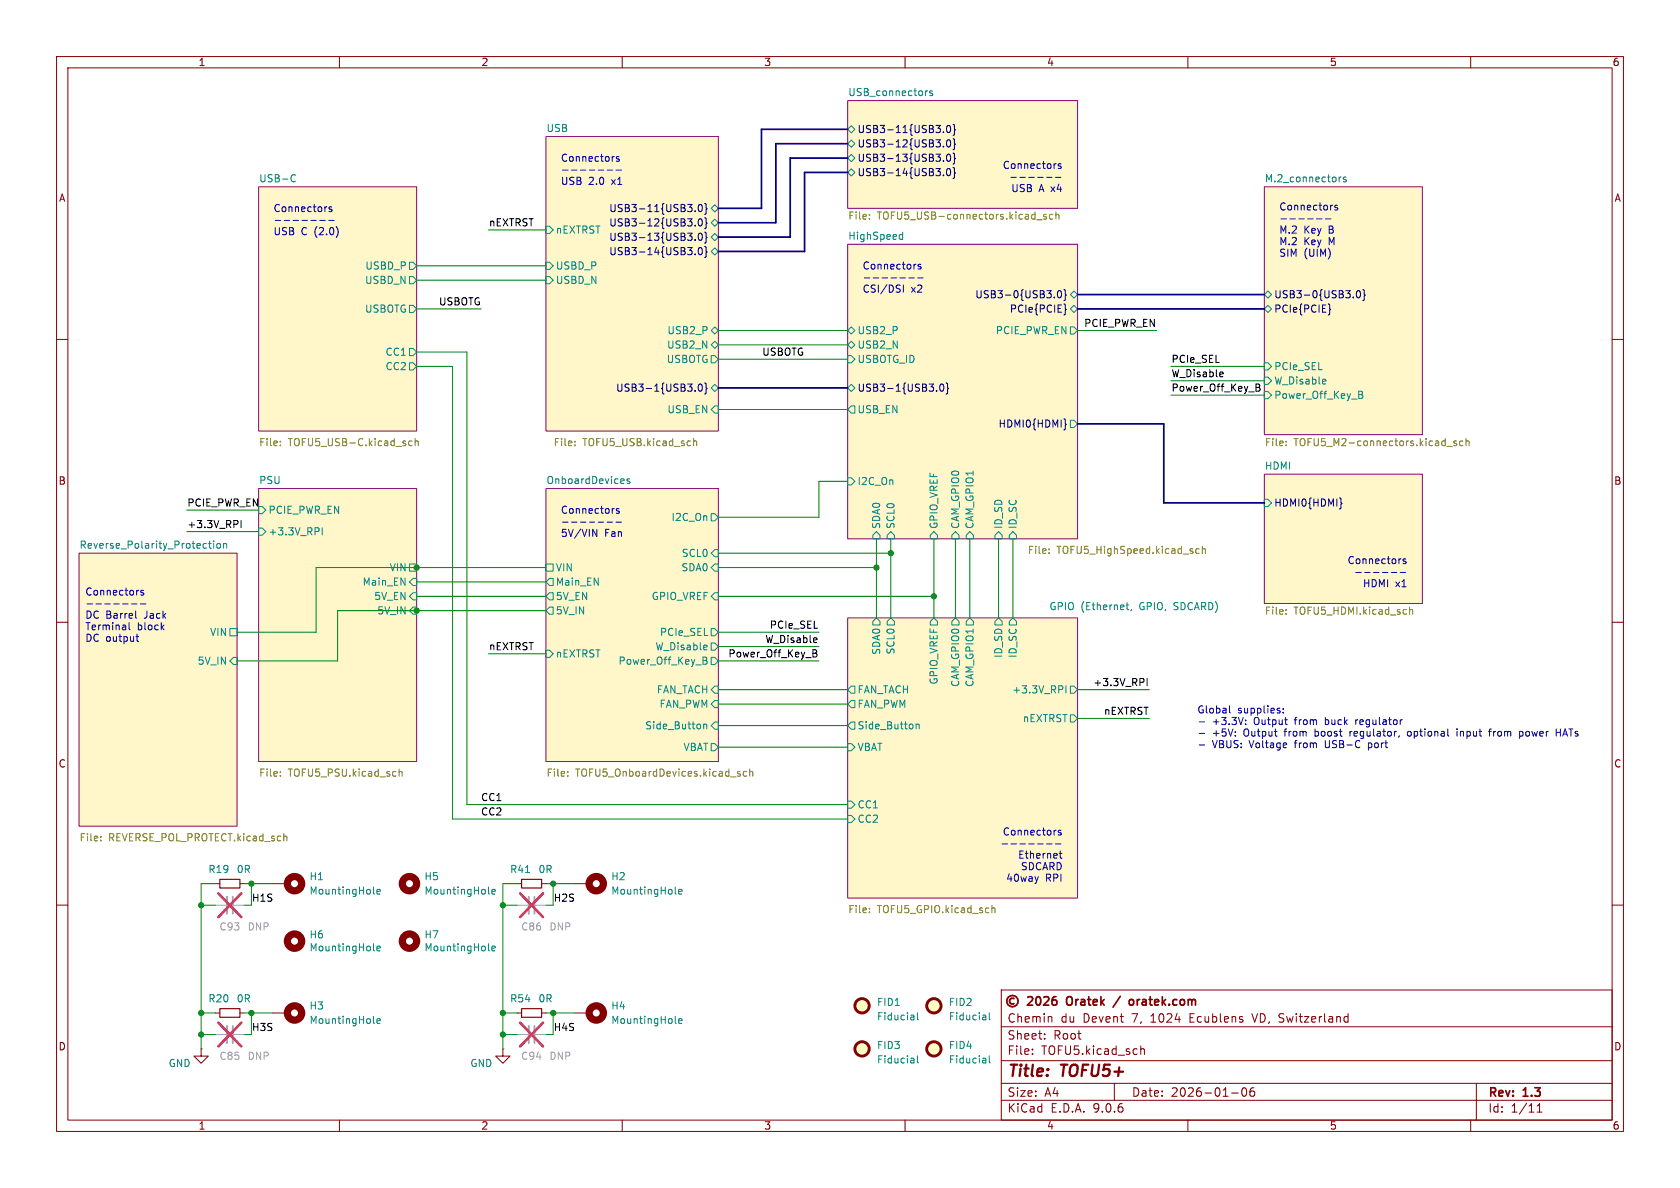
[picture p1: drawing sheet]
<svg xmlns="http://www.w3.org/2000/svg" width="297mm" height="210mm" viewBox="0 0 297 210" stroke-linecap="round" stroke-linejoin="round" font-family="sans-serif">
<defs><g id="words">
<g font-size="2.8" fill="#840000">
<text x="178" y="190.9">Title:</text>
<text x="187.7" y="190.9">TOFU5+</text>
</g>
<g font-size="2.1" fill="#840000">
<text x="189.3" y="178.2">Oratek</text>
<text x="201.5" y="178.2">oratek.com</text>
<text x="178" y="184">Sheet:</text>
<text x="178" y="181">Chemin</text>
<text x="186.2" y="184">Root</text>
<text x="187.5" y="181">du</text>
<text x="191.5" y="181">Devent</text>
<text x="200.3" y="181">7,</text>
<text x="203.7" y="181">1024</text>
<text x="210.7" y="181">Ecublens</text>
<text x="222" y="181">VD, Switzerland</text>
<text x="178" y="186.7">File:</text>
<text x="184.1" y="186.7">TOFU5.kicad_sch</text>
<text x="178" y="196.9">KiCad</text>
<text x="178" y="194.1">Size:</text>
<text x="184.7" y="194.1">A4</text>
<text x="185.7" y="196.9">E.D.A.</text>
<text x="193.3" y="196.9">9.0.6</text>
<text x="200" y="194.1">Date:</text>
<text x="207" y="194.1">2026-01-06</text>
<text x="263" y="194.3">Rev:</text>
<text x="263" y="196.9">Id:</text>
<text x="267.1" y="196.9">1/11</text>
<text x="269.4" y="194.3">1.3</text>
</g>
<g font-size="1.8" fill="#840000">
<text x="35" y="11.9">1</text>
<text x="85" y="11.9">2</text>
<text x="135" y="11.9">3</text>
<text x="185" y="11.9">4</text>
<text x="235" y="11.9">5</text>
<text x="285" y="11.9">6</text>
<text x="10.3" y="35.9">A</text>
<text x="285.3" y="35.9">A</text>
<text x="10.3" y="85.9">B</text>
<text x="285.3" y="85.9">B</text>
<text x="10.3" y="135.9">C</text>
<text x="285.3" y="135.9">C</text>
<text x="10.3" y="185.9">D</text>
<text x="285.3" y="185.9">D</text>
<text x="35" y="199.9">1</text>
<text x="85" y="199.9">2</text>
<text x="135" y="199.9">3</text>
<text x="185" y="199.9">4</text>
<text x="235" y="199.9">5</text>
<text x="285" y="199.9">6</text>
</g>
<g font-size="1.8" fill="#008484">
<text x="149.9" y="17.1">USB_connectors</text>
<text x="96.5" y="23.4">USB</text>
<text x="45.7" y="32.3">USB-C</text>
<text x="223.5" y="32.3">M.2_connectors</text>
<text x="98.2" y="41.5">nEXTRST</text>
<text x="64.5" y="47.9">USBD_P</text>
<text x="98.2" y="47.9">USBD_P</text>
<text x="149.9" y="42.5">HighSpeed</text>
<text x="64.4" y="50.4">USBD_N</text>
<text x="98.2" y="50.4">USBD_N</text>
<text x="64.4" y="55.5">USBOTG</text>
<text x="117.9" y="59.3">USB2_P</text>
<text x="151.5" y="59.3">USB2_P</text>
<text x="175.9" y="59.3">PCIE_PWR_EN</text>
<text x="68.1" y="65.6">CC2</text>
<text x="68.1" y="63.1">CC1</text>
<text x="117.8" y="64.4">USBOTG</text>
<text x="117.8" y="61.8">USB2_N</text>
<text x="151.5" y="61.8">USB2_N</text>
<text x="151.5" y="64.4">USBOTG_ID</text>
<text x="225.2" y="65.6">PCIe_SEL</text>
<text x="225.2" y="68.2">W_Disable</text>
<text x="225.2" y="70.7">Power_Off_Key_B</text>
<text x="117.9" y="73.3">USB_EN</text>
<text x="151.5" y="73.3">USB_EN</text>
<text x="223.5" y="83.1">HDMI</text>
<text x="45.7" y="85.6">PSU</text>
<text x="96.5" y="85.6">OnboardDevices</text>
<text x="151.5" y="86">I2C_On</text>
<text x="47.4" y="94.8">+3.3V_RPI</text>
<text x="47.4" y="91">PCIE_PWR_EN</text>
<text x="118.6" y="92.3">I2C_On</text>
<text x="155.8" y="93.6" transform="rotate(-90 155.8 93.6)">SDA0</text>
<text x="158.3" y="93.6" transform="rotate(-90 158.3 93.6)">SCL0</text>
<text x="166" y="93.6" transform="rotate(-90 166 93.6)">GPIO_VREF</text>
<text x="169.8" y="93.6" transform="rotate(-90 169.8 93.6)">CAM_GPIO0</text>
<text x="172.3" y="93.6" transform="rotate(-90 172.3 93.6)">CAM_GPIO1</text>
<text x="177.4" y="93.6" transform="rotate(-90 177.4 93.6)">ID_SD</text>
<text x="179.9" y="93.6" transform="rotate(-90 179.9 93.6)">ID_SC</text>
<text x="14" y="97.1">Reverse_Polarity_Protection</text>
<text x="68.8" y="101.2">VIN</text>
<text x="98.2" y="101.2">VIN</text>
<text x="120.4" y="101.2">SDA0</text>
<text x="120.4" y="98.7">SCL0</text>
<text x="64" y="103.7">Main_EN</text>
<text x="66.1" y="106.3">5V_EN</text>
<text x="98.2" y="106.3">5V_EN</text>
<text x="98.2" y="103.7">Main_EN</text>
<text x="115.1" y="106.3">GPIO_VREF</text>
<text x="185.4" y="108">GPIO (Ethernet,</text>
<text x="201.6" y="108">GPIO,</text>
<text x="207.8" y="108">SDCARD)</text>
<text x="37" y="112.6">VIN</text>
<text x="66.6" y="108.8">5V_IN</text>
<text x="98.2" y="108.8">5V_IN</text>
<text x="116.6" y="112.6">PCIe_SEL</text>
<text x="34.9" y="117.7">5V_IN</text>
<text x="98.2" y="116.4">nEXTRST</text>
<text x="109.2" y="117.7">Power_Off_Key_B</text>
<text x="115.8" y="115.2">W_Disable</text>
<text x="155.8" y="115.9" transform="rotate(-90 155.8 115.9)">SDA0</text>
<text x="158.3" y="115.8" transform="rotate(-90 158.3 115.8)">SCL0</text>
<text x="177.4" y="116.4" transform="rotate(-90 177.4 116.4)">ID_SD</text>
<text x="179.9" y="116.4" transform="rotate(-90 179.9 116.4)">ID_SC</text>
<text x="116" y="122.8">FAN_TACH</text>
<text x="116.5" y="125.3">FAN_PWM</text>
<text x="151.5" y="122.8">FAN_TACH</text>
<text x="151.5" y="125.3">FAN_PWM</text>
<text x="166" y="121.1" transform="rotate(-90 166 121.1)">GPIO_VREF</text>
<text x="169.8" y="121.5" transform="rotate(-90 169.8 121.5)">CAM_GPIO0</text>
<text x="172.3" y="121.5" transform="rotate(-90 172.3 121.5)">CAM_GPIO1</text>
<text x="178.8" y="122.8">+3.3V_RPI</text>
<text x="114" y="129.1">Side_Button</text>
<text x="151.5" y="129.1">Side_Button</text>
<text x="180.7" y="127.9">nEXTRST</text>
<text x="120.7" y="132.9">VBAT</text>
<text x="151.5" y="132.9">VBAT</text>
<text x="151.5" y="143.1">CC1</text>
<text x="151.5" y="145.6">CC2</text>
<text x="36.7" y="154.5">R19</text>
<text x="41.8" y="154.5">0R</text>
<text x="54.6" y="155.8">H1</text>
<text x="74.9" y="155.8">H5</text>
<text x="90.1" y="154.5">R41</text>
<text x="95.1" y="154.5">0R</text>
<text x="108" y="155.8">H2</text>
<text x="54.6" y="158.3">MountingHole</text>
<text x="74.9" y="158.3">MountingHole</text>
<text x="108" y="158.3">MountingHole</text>
<text x="54.6" y="166.1">H6</text>
<text x="74.9" y="166.1">H7</text>
<text x="54.6" y="168.4">MountingHole</text>
<text x="74.9" y="168.4">MountingHole</text>
<text x="36.7" y="177.4">R20</text>
<text x="41.8" y="177.4">0R</text>
<text x="54.6" y="178.7">H3</text>
<text x="90.1" y="177.4">R54</text>
<text x="95.1" y="177.4">0R</text>
<text x="108" y="178.7">H4</text>
<text x="154.9" y="178">FID1</text>
<text x="167.6" y="178">FID2</text>
<text x="54.6" y="181.2">MountingHole</text>
<text x="108" y="181.2">MountingHole</text>
<text x="154.9" y="185.6">FID3</text>
<text x="154.9" y="180.6">Fiducial</text>
<text x="167.6" y="185.6">FID4</text>
<text x="167.6" y="180.6">Fiducial</text>
<text x="29.7" y="188.8">GND</text>
<text x="83.1" y="188.8">GND</text>
<text x="154.9" y="188.2">Fiducial</text>
<text x="167.6" y="188.2">Fiducial</text>
</g>
<g font-size="1.8" fill="#000084">
<text x="151.5" y="23.7">USB3-11{USB3.0}</text>
<text x="151.5" y="28.8">USB3-13{USB3.0}</text>
<text x="151.5" y="26.3">USB3-12{USB3.0}</text>
<text x="151.5" y="31.3">USB3-14{USB3.0}</text>
<text x="107.6" y="40.2">USB3-12{USB3.0}</text>
<text x="107.6" y="37.7">USB3-11{USB3.0}</text>
<text x="107.6" y="45.3">USB3-14{USB3.0}</text>
<text x="107.6" y="42.8">USB3-13{USB3.0}</text>
<text x="172.3" y="52.9">USB3-0{USB3.0}</text>
<text x="225.2" y="52.9">USB3-0{USB3.0}</text>
<text x="178.4" y="55.5">PCIe{PCIE}</text>
<text x="225.2" y="55.5">PCIe{PCIE}</text>
<text x="108.8" y="69.4">USB3-1{USB3.0}</text>
<text x="151.5" y="69.4">USB3-1{USB3.0}</text>
<text x="176.4" y="75.8">HDMI0{HDMI}</text>
<text x="225.2" y="89.8">HDMI0{HDMI}</text>
</g>
<g font-size="1.8" fill="#0000c2">
<text x="99.1" y="28.7">Connectors</text>
<text x="177.2" y="30">Connectors</text>
<text x="99.1" y="32.8">USB</text>
<text x="104" y="32.8">2.0</text>
<text x="108.2" y="32.8">x1</text>
<text x="178.7" y="34">USB</text>
<text x="183.7" y="34">A x4</text>
<text x="48.3" y="37.6">Connectors</text>
<text x="48.3" y="41.7">USB</text>
<text x="53.2" y="41.7">C (2.0)</text>
<text x="226.1" y="37.3">Connectors</text>
<text x="226.1" y="41.4">M.2</text>
<text x="230.5" y="41.4">Key</text>
<text x="235" y="41.4">B</text>
<text x="152.4" y="47.7">Connectors</text>
<text x="226.1" y="43.4">M.2</text>
<text x="226.1" y="45.5">SIM</text>
<text x="230.5" y="43.4">Key</text>
<text x="230.5" y="45.5">(UIM)</text>
<text x="235" y="43.4">M</text>
<text x="152.4" y="51.8">CSI/DSI</text>
<text x="161.1" y="51.8">x2</text>
<text x="99.1" y="90.9">Connectors</text>
<text x="99.1" y="95">5V/VIN</text>
<text x="106.9" y="95">Fan</text>
<text x="238.1" y="99.8">Connectors</text>
<text x="15" y="105.4">Connectors</text>
<text x="240.9" y="103.9">HDMI</text>
<text x="246.7" y="103.9">x1</text>
<text x="15" y="109.5">DC Barrel</text>
<text x="15" y="111.5">Terminal</text>
<text x="15" y="113.5">DC output</text>
<text x="24.3" y="111.5">block</text>
<text x="25.6" y="109.5">Jack</text>
<text x="211.6" y="126.2">Global</text>
<text x="214.3" y="128.2">+3.3V:</text>
<text x="214.3" y="130.3">+5V:</text>
<text x="218.8" y="126.2">supplies:</text>
<text x="220" y="130.3">Output</text>
<text x="221.8" y="128.2">Output</text>
<text x="227.4" y="130.3">from</text>
<text x="229.2" y="128.2">from</text>
<text x="232.9" y="130.3">boost</text>
<text x="234.7" y="128.2">buck</text>
<text x="239.3" y="130.3">regulator,</text>
<text x="240.3" y="128.2">regulator</text>
<text x="249.7" y="130.3">optional</text>
<text x="258.6" y="130.3">input</text>
<text x="264.6" y="130.3">from</text>
<text x="270.1" y="130.3">power</text>
<text x="276.8" y="130.3">HATs</text>
<text x="214.3" y="132.3">VBUS:</text>
<text x="221" y="132.3">Voltage</text>
<text x="229.2" y="132.3">from</text>
<text x="234.7" y="132.3">USB-C</text>
<text x="242.5" y="132.3">port</text>
<text x="177.2" y="147.8">Connectors</text>
<text x="177.8" y="156">40way</text>
<text x="179.9" y="151.9">Ethernet</text>
<text x="180.4" y="153.9">SDCARD</text>
<text x="184.8" y="156">RPI</text>
</g>
<g font-size="1.8">
<text x="86.4" y="40.1">nEXTRST</text>
<text x="77.5" y="54.1">USBOTG</text>
<text x="191.6" y="57.9">PCIE_PWR_EN</text>
<text x="134.7" y="63">USBOTG</text>
<text x="207" y="64.2">PCIe_SEL</text>
<text x="207" y="66.8">W_Disable</text>
<text x="207" y="69.3">Power_Off_Key_B</text>
<text x="33" y="89.6">PCIE_PWR_EN</text>
<text x="33" y="93.4">+3.3V_RPI</text>
<text x="135.2" y="113.8">W_Disable</text>
<text x="136" y="111.2">PCIe_SEL</text>
<text x="86.4" y="115">nEXTRST</text>
<text x="128.7" y="116.3">Power_Off_Key_B</text>
<text x="193.2" y="121.4">+3.3V_RPI</text>
<text x="195.1" y="126.5">nEXTRST</text>
<text x="84.9" y="141.7">CC1</text>
<text x="84.9" y="144.2">CC2</text>
<text x="44.4" y="159.5">H1S</text>
<text x="97.8" y="159.5">H2S</text>
<text x="44.4" y="182.3">H3S</text>
<text x="97.8" y="182.3">H4S</text>
</g>
<g font-size="1.8" fill="#848400">
<text x="149.9" y="39.1">File:</text>
<text x="155.1" y="39.1">TOFU5_USB-connectors.kicad_sch</text>
<text x="45.7" y="79.2">File:</text>
<text x="50.9" y="79.2">TOFU5_USB-C.kicad_sch</text>
<text x="97.8" y="79.2">File:</text>
<text x="103" y="79.2">TOFU5_USB.kicad_sch</text>
<text x="223.5" y="79.2">File:</text>
<text x="228.7" y="79.2">TOFU5_M2-connectors.kicad_sch</text>
<text x="181.6" y="98.2">File:</text>
<text x="186.8" y="98.2">TOFU5_HighSpeed.kicad_sch</text>
<text x="223.5" y="109">File:</text>
<text x="228.7" y="109">TOFU5_HDMI.kicad_sch</text>
<text x="45.7" y="137.6">File:</text>
<text x="50.9" y="137.6">TOFU5_PSU.kicad_sch</text>
<text x="96.5" y="137.6">File:</text>
<text x="101.7" y="137.6">TOFU5_OnboardDevices.kicad_sch</text>
<text x="14" y="149">File:</text>
<text x="19.2" y="149">REVERSE_POL_PROTECT.kicad_sch</text>
<text x="149.9" y="161.7">File:</text>
<text x="155.1" y="161.7">TOFU5_GPIO.kicad_sch</text>
</g>
<g font-size="1.8" fill="#a1a1a1">
<text x="38.7" y="164.7">C93</text>
<text x="43.7" y="164.7">DNP</text>
<text x="92" y="164.7">C86</text>
<text x="97" y="164.7">DNP</text>
<text x="38.7" y="187.6">C85</text>
<text x="43.7" y="187.6">DNP</text>
<text x="92" y="187.6">C94</text>
<text x="97" y="187.6">DNP</text>
</g>
</g></defs>
<path d="M0 0h297v210h-297z" fill="#fff" stroke="#fff" stroke-width=".18"/>
<g fill="none" stroke="#840000" stroke-width=".18">
<path d="M10 10h277v190h-277zM12 12h273v186h-273zM60 10v2M110 10v2M160 10v2M210 10v2M260 10v2M10 60h2M285 60h2M10 110h2M285 110h2M38.1 156.2h.8"/>
<path d="M42.4 156.2h.8M48.3 156.2h2.5M91.4 156.2h.8M95.8 156.2h.7M101.6 156.2h2.5M10 160h2M38.1 179.1h.8M42.4 179.1h.8M48.3 179.1h2.5M91.4 179.1h.8M95.8 179.1h.7M101.6 179.1h2.5"/>
<path d="M177 175h108v23h-108zM185.7 179.7l.3 .2v.8M221.3 179.2l.5 1.5M238.2 179.7l.1 .1M238.3 179.2v1.5M285 160h2M35.6 185.4v1.3h-1.3l1.3 1.3 1.2-1.3h-1.2M35.6 185.4h.1M60 198v2M88.9 185.4v1.3h-1.3l1.3 1.3 1.3-1.3h-1.3M88.9 185.4h.1M110 198v2"/>
<path d="M160 198v2M177 194.5h108M177 191.5h108M177 187.5h108M177 181.5h108M182.5 186.3v.1M182.5 185.5v.1M184.7 183.6v.1M184.7 182.8v.1M197 191.5v3M201.7 184.9v1.5M201.7 185.5l.2-.1 .3 .1 .1 .9"/>
<path d="M210 198v2M217.7 193.2h1.2M219.7 192.4l.2-.1a.81 .81 0 0 1 .6 .6 .81 .81 0 0 1-.3 .8l-.2 .1a.81 .81 0 0 1-.3-1.4zM221.7 192.3a.59 .59 0 0 0-.7 .6v.6l.1 .2 .4 .1 .2-.1 .1-.5-.1-.3h-.5l-.2 .3M238.3 180.6l-.1 .1M260 198v2M261 191.5v6.5M271.7 196.6h.9M271.7 195.5l.5-.4v1.5"/>
</g>
<g fill="none" stroke="#840000" stroke-width=".3">
<path d="M179.3 176.5a.52 .52 0 0 0-.8 .5 .52 .52 0 0 0 .8 .4M181.7 176.3l.6-.1 .2 .1 .1 .3-1 1.1h1M183.3 176.3l.2-.1a.81 .81 0 0 1 .6 .6 .81 .81 0 0 1-.3 .8l-.2 .1a.81 .81 0 0 1-.3-1.4zM184.6 176.3l.5-.1 .2 .1 .1 .3-.9 1.1h.9M186.7 176.2a.59 .59 0 0 0-.7 .6v.6l.1 .2 .5 .1 .2-.2v-.5l-.1-.2h-.4l-.3 .2M188.8 176.3a1.07 1.07 0 0 0 0 1.3M198.1 176.1l-1.3 1.9M199.8 176.8l.3-.1 .3 .3v.4l-.3 .3-.3-.1-.2-.2v-.4z"/>
<circle cx="179" cy="177" r="1"/>
</g>
<g fill="#fff7c9" stroke="#fff7c9" stroke-width=".18">
<path d="M149.9 17.8h40.6v19h-40.6z"/>
<path d="M223.5 83.8h28v22.9h-28z"/>
<path d="M223.5 33h28v43.8h-28z"/>
<path d="M96.5 86.4h30.5v48.2h-30.5z"/>
<path d="M149.9 43.2h40.6v52.1h-40.6z"/>
<path d="M14 97.8h27.9v48.3h-27.9z"/>
<path d="M45.7 86.4h28v48.2h-28z"/>
<path d="M45.7 33h28v43.2h-28z"/>
<path d="M96.5 24.1h30.5v52.1h-30.5z"/>
<path d="M149.9 109.2h40.6v49.6h-40.6z"/>
</g>
<path d="M149.9 17.8h40.6v19h-40.6zM45.7 33h28v43.2h-28zM96.5 24.1h30.5v52.1h-30.5zM223.5 33h28v43.8h-28zM149.9 43.2h40.6v52.1h-40.6zM14 97.8h27.9v48.3h-27.9zM45.7 86.4h28v48.2h-28zM96.5 86.4h30.5v48.2h-30.5zM223.5 83.8h28v22.9h-28zM149.9 109.2h40.6v49.6h-40.6z" fill="none" stroke="#840084" stroke-width=".18"/>
<g fill="none" stroke="#000084" stroke-width=".18">
<path d="M122.9 39.8v.1M122.9 37.3v.1M123.6 38.7h.1a.68 .68 0 0 1 .5 .6 .68 .68 0 0 1-.5 .6 .84 .84 0 0 1-.1-1.2zM123.6 36.2l.1-.1a.68 .68 0 0 1 .5 .7 .68 .68 0 0 1-.5 .6 .84 .84 0 0 1-.1-1.2zM124.6 38.5l.2 .2v.6l.2 .2-.2 .1v.7l-.2 .1M124.6 36l.2 .1v.6l.2 .2-.2 .2v.6l-.2 .2M166.8 30.9v.2M166.8 23.3v.1M166.8 25.9v.1M166.8 28.4v.1M167.5 29.9l.1-.1a.68 .68 0 0 1 .5 .6 .68 .68 0 0 1-.5 .7 .84 .84 0 0 1-.1-1.2zM167.5 22.2h.1a.68 .68 0 0 1 .5 .6 .68 .68 0 0 1-.5 .6 .84 .84 0 0 1-.1-1.2z"/>
<path d="M167.5 24.8l.1-.1a.68 .68 0 0 1 .5 .6 .68 .68 0 0 1-.5 .7 .84 .84 0 0 1-.1-1.2zM167.5 27.3l.1-.1a.68 .68 0 0 1 .5 .7 .68 .68 0 0 1-.5 .6 .84 .84 0 0 1-.1-1.2zM168.5 29.6l.2 .2v.6l.2 .2-.2 .2v.6l-.2 .1M168.5 22l.2 .2v.6l.2 .2-.2 .1v.6l-.2 .2M168.5 24.5l.2 .2v.6l.2 .2-.2 .2v.6l-.2 .2M168.5 27.1l.2 .1v.7l.2 .1-.2 .2v.6l-.2 .2M122.9 42.4v.1M122.9 44.9v.1M123.6 41.3l.1-.1a.68 .68 0 0 1 .5 .7 .68 .68 0 0 1-.5 .6 .84 .84 0 0 1-.1-1.2zM123.6 43.8h.1a.68 .68 0 0 1 .5 .6 .68 .68 0 0 1-.5 .6 .84 .84 0 0 1-.1-1.2zM124.6 41l.2 .2v.6l.2 .2-.2 .2v.6l-.2 .2M124.6 43.6l.2 .2v.6l.2 .1-.2 .2v.6l-.2 .2"/>
<path d="M186.4 52.5v.1M187.1 51.5l.1-.1a.68 .68 0 0 1 .5 .6 .68 .68 0 0 1-.5 .6l-.1-.1-.2-.3zM188.1 51.2l.2 .2v.6l.2 .2-.2 .1v.7l-.2 .1M188.1 53.7l.2 .2v.6l.2 .2-.2 .2v.6l-.2 .2M235 53.8l.1 .7 .1 .2-.1 .2v.6l-.2 .2M239.2 52.5v.1M240 51.4h.1a.68 .68 0 0 1 .4 .6 .68 .68 0 0 1-.4 .6 .84 .84 0 0 1-.1-1.2zM240.9 51.2l.3 .2v.6l.2 .2-.2 .1v.7l-.3 .1M122.9 69v.2M123.6 68l.1-.1a.68 .68 0 0 1 .5 .6 .68 .68 0 0 1-.5 .7 .84 .84 0 0 1-.1-1.2zM124.6 67.7l.2 .2v.6l.2 .2-.2 .2v.6l-.2 .1M165.6 69v.2"/>
<path d="M166.3 68l.1-.1a.68 .68 0 0 1 .5 .6 .68 .68 0 0 1-.5 .7 .84 .84 0 0 1-.1-1.2zM167.3 67.7l.2 .2v.6l.2 .2-.2 .2v.6l-.2 .1M188.1 74.1l.2 .1v.6l.2 .2-.2 .2v.6l-.2 .2M236.9 88l.2 .2v.6l.1 .2-.1 .2v.6l-.2 .2"/>
</g>
<g fill="none" stroke="#008484" stroke-width=".18">
<path d="M164 16.1l-.4 .2M164.8 16.1h-.3l-.1 .1v.2l.4 .1v.3h-.4M51.7 30.9h.3l.2 .1M52.2 32l-.2 .1h-.3M125.7 39.4l.7-.7 .6 .7-.6 .6zM125.7 36.8l.7-.6 .6 .6-.6 .7zM149.9 30.5l.6-.7 .6 .7-.6 .6zM149.9 27.9l.6-.6 .6 .6-.6 .7zM149.9 25.4l.6-.6 .6 .6-.6 .6zM150.5 22.2l.6 .7-.6 .6-.6-.6zM236.7 31.3v.8M237.1 31.3l-.4 .2"/>
<path d="M238 31.4l-.3-.1-.2 .2v.2l.5 .1v.3h-.5M72.4 46.4h.6l.7 .6-.7 .6h-.6zM72.4 48.9h.6l.7 .6-.7 .7h-.6zM72.4 54h.6l.7 .6-.7 .6h-.6zM96.5 40h.7l.6 .6-.6 .7h-.7zM96.5 48.9h.7l.6 .6-.6 .7h-.7zM96.5 46.4h.7l.6 .6-.6 .6h-.7zM125.7 58.4l.7-.6 .6 .6-.6 .7zM125.7 44.5l.7-.7 .6 .7-.6 .6zM125.7 41.9l.7-.6 .6 .6-.6 .6zM149.9 58.4l.6-.6 .6 .6-.6 .7zM159.1 42.2h.5"/>
<path d="M159.1 41.5h.5M159.6 41v1.3M189.2 57.8h.7l.6 .6-.6 .7h-.7zM189.2 52.1l.7-.7 .6 .7-.6 .6zM189.2 54.6l.7-.6 .6 .6-.6 .6zM223.5 52.1l.7-.7 .6 .7-.6 .6zM224.2 54l.6 .6-.6 .6-.7-.6zM72.4 64.1h.6l.7 .7-.7 .6h-.6zM72.4 61.6h.6l.7 .6-.7 .7h-.6zM125.7 61l.7-.7 .6 .7-.6 .6zM125.7 62.9h.7l.6 .6-.6 .6h-.7zM125.7 68.6l.7-.7 .6 .7-.6 .6z"/>
<path d="M126.4 71.8h.6v1.2h-.6l-.7-.6zM149.9 61l.6-.7 .6 .7-.6 .6zM149.9 62.9h.6l.6 .6-.6 .6h-.6zM149.9 68.6l.6-.7 .6 .7-.6 .6zM150.5 71.8h.6v1.2h-.6l-.6-.6zM189.2 74.3h.7l.6 .6-.6 .7h-.7zM223.5 64.1h.7l.6 .7-.6 .6h-.7zM223.5 66.7h.7l.6 .6-.6 .6h-.7zM223.5 69.2h.7l.6 .7-.6 .6h-.7zM234.2 67l.2 .3-.6 .2M234.3 67.8l-.1 .1M240.2 69.2l.6 .1 .1 .2-.3 .3"/>
<path d="M240.2 69.8h.4M240.6 69.8l.3 .2v.3l-.7 .1M36.9 96.1h.5M37.1 95.6v1.1l.3 .2M37.8 95.6v.2M37.8 96.1v.8M38.4 96.2l.2-.1 .3 .1 .1 .5-.1 .2h-.3l-.2-.1zM39.5 96.2l.2-.1h.3l.1 .8M39.5 96.1v.8M45.7 93.3h.7l.6 .7-.6 .6h-.7zM45.7 89.5h.7l.6 .7-.6 .6h-.7zM57 93.3v1.3"/>
<path d="M72.4 99.7h1.3v1.3h-1.3zM96.5 99.7h1.3v1.3h-1.3zM110.2 84.6l.1 .3-.6 .2M110.3 85.4l-.1 .1M111.3 84.7l-.3-.1-.2 .2 .1 .2 .4 .1v.3h-.5M125.7 90.8h.7l.6 .6-.6 .7h-.7zM126.4 97.2h.6v1.2h-.6l-.7-.6zM126.4 99.7h.6v1.3h-.6l-.7-.7zM149.9 84.5h.6l.6 .6-.6 .6h-.6zM154.9 94l.7 .6v.7h-1.3v-.7zM157.5 94l.6 .6v.7h-1.3v-.7zM165.1 94l.6 .6v.7h-1.2v-.7z"/>
<path d="M168.9 94l.6 .6v.7h-1.2v-.7zM171.4 94l.7 .6v.7h-1.3v-.7zM176.5 94l.7 .6v.7h-1.3v-.7zM179.1 94l.6 .6v.7h-1.3v-.7zM223.5 88.3h.7l.6 .6-.6 .6h-.7zM40.6 111.1h1.3v1.3h-1.3zM41.3 116.2h.6v1.3h-.6l-.7-.7zM73 104.8h.7v1.2h-.7l-.6-.6zM73 107.3h.7v1.3h-.7l-.6-.6zM73 102.2h.7v1.3h-.7l-.6-.6zM96.5 114.9h.7l.6 .7-.6 .6h-.7zM97.2 104.8h.6v1.2h-.6l-.7-.6z"/>
<path d="M97.2 107.3h.6v1.3h-.6l-.7-.6zM97.2 102.2h.6v1.3h-.6l-.7-.6zM124.3 116.1l.6 .2v.2l-.2 .3M124.3 116.8h.4M124.7 116.8l.3 .2-.1 .3-.6 .1M124.8 114l.2 .3-.6 .2M124.9 114.8l-.1 .1M125.7 113.7h.7l.6 .6-.6 .6h-.7zM125.7 111.1h.7l.6 .7-.6 .6h-.7zM125.7 116.2h.7l.6 .6-.6 .7h-.7zM126.4 104.8h.6v1.2h-.6l-.7-.6zM154.9 109.2l.7 .7v.6h-1.3v-.6z"/>
<path d="M157.5 109.2l.6 .7v.6h-1.3v-.6zM165.1 109.2l.6 .7v.6h-1.2v-.6zM168.9 109.2l.6 .7v.6h-1.2v-.6zM171.4 109.2l.7 .7v.6h-1.3v-.6zM176.5 109.2l.7 .7v.6h-1.3v-.6zM179.1 109.2l.6 .7v.6h-1.3v-.6zM199.1 106.9h.5M199.2 107.6l.4 .2M200 107.7l-.1 .3M124.4 128.1l.2-.1 .3 .1v.7M124.4 128v.8M125.7 131.4h.7l.6 .7-.6 .6h-.7z"/>
<path d="M126.4 121.3h.6v1.3h-.6l-.7-.7zM126.4 123.8h.6v1.3h-.6l-.7-.6zM126.4 127.6h.6v1.3h-.6l-.7-.6zM149.9 131.4h.6l.6 .7-.6 .6h-.6zM150.5 121.3h.6v1.3h-.6l-.6-.7zM150.5 123.8h.6v1.3h-.6l-.6-.6zM150.5 127.6h.6v1.3h-.6l-.6-.6zM162 128.1l.1-.1 .3 .1 .1 .7M162 128v.8M188.4 121.2v1.3M189.2 126.4h.7l.6 .6-.6 .6h-.7zM189.2 121.3h.7l.6 .6-.6 .7h-.7z"/>
<path d="M66 157.9l.2 .2M66.6 157.6l.6-.1v-.2l-.4-.1-.2 .2 .1 .6h.5M86.3 157.9l.2 .2M87 157.6l.6-.1-.1-.2-.4-.1-.1 .2v.6h.5M92.9 154.2h.7M119.4 157.9l.2 .2M120 157.6l.6-.1-.1-.2-.3-.1-.2 .2v.6h.5M149.9 144.1h.6l.6 .7-.6 .6h-.6zM149.9 141.6h.6l.6 .6-.6 .7h-.6zM66 167.9l.2 .2M66.6 167.7l.6-.2v-.2l-.4-.1-.2 .2 .1 .6h.5M86.3 167.9l.2 .2"/>
<path d="M87 167.7l.6-.2-.1-.2-.4-.1-.1 .2v.6h.5M161.5 179.5l.1 .8M161.6 179.7l-.1 .1M162.2 179v1.1l.2 .2M174.2 179.5l.1 .8M174.3 179.7l-.1 .1M174.9 179v1.1l.2 .2M66 180.7l.2 .2M66.6 180.5l.6-.1v-.3h-.4l-.2 .2 .1 .6h.5M119.4 180.7l.2 .2M120 180.5l.6-.1-.1-.3h-.3l-.2 .2v.6h.5M161.5 187.1l.1 .8"/>
<path d="M161.6 187.8l-.1 .1M161.6 187.4h-.1M161.6 180.2l-.1 .1M162.2 186.6v1.1l.2 .2M174.2 187.1l.1 .8M174.3 187.8l-.1 .1M174.3 187.4h-.1M174.3 180.2l-.1 .1M174.9 186.6v1.1l.2 .2"/>
</g>
<g fill="none" stroke="#848400" stroke-width=".18">
<path d="M153.7 38.6v.1M153.7 38v.1M183.3 38.9h1M185 38l-.3-.1-.2 .2 .1 .2 .4 .1v.3h-.5M186.1 38l-.3-.1-.3 .2 .1 .6h.5M186.7 38l.2-.1 .3 .1v.7M186.7 37.5v1.2M49.6 78v.1M49.6 78.7v.1M72.9 78l-.4-.1-.3 .3 .2 .5h.5M73.4 78.1l.2-.2 .3 .1v.8M73.4 77.5v1.3"/>
<path d="M101.6 78.7v.1M101.6 78v.1M122.6 78.1l.2-.2 .3 .1 .1 .8M122.6 77.5v1.3M227.4 78v.1M227.4 78.7v.1M255.8 78.9h1M257.5 78l-.3-.1-.2 .2 .1 .2 .4 .1v.3h-.5M258.6 78l-.3-.1-.3 .3 .2 .5h.4M259.2 78.1l.2-.2 .3 .1v.8M259.2 77.5v1.3M185.5 97.7v.1"/>
<path d="M185.5 97.1v.1M212 97.1l-.4-.1-.2 .2 .1 .6h.5M212.6 97.1l.1-.1 .3 .1 .1 .7M212.6 96.6v1.2M227.4 108.5v.1M227.4 107.8v.1M249.2 107.3v1.3M249.2 107.9l.2-.2 .3 .1v.8M49.6 137.1v.1M49.6 136.4v.1M70.6 136.5l.1-.1h.3l.1 .8M70.6 135.9v1.3"/>
<path d="M100.4 137.1v.1M100.4 136.4v.1M130.5 136.8h.3l.1 .2-.2 .2h-.2M130.5 136.4h.3M132 136.4h-.4l-.2 .2 .1 .6h.5M132.5 136.5l.2-.1h.3l.1 .8M132.5 135.9v1.3M17.8 148.5v.1M17.8 147.9v.1M50.4 147.8l.3 .2v.6M153.7 160.6v.1M153.7 161.2v.1"/>
<path d="M175.4 160.6l.1-.1 .3 .1 .1 .7M175.4 160.1v1.2"/>
</g>
<path d="M38.9 155.4h3.5v1.6h-3.5zM92.2 155.4h3.6v1.6h-3.6zM38.9 178.3h3.5v1.5h-3.5zM92.2 178.3h3.6v1.5h-3.6z" fill="none" stroke="#840000" stroke-width=".2"/>
<g fill="none" stroke="#840000" stroke-width="1.3">
<circle cx="52.1" cy="156.2" r="1.27"/>
<circle cx="72.4" cy="156.2" r="1.27"/>
<circle cx="105.4" cy="156.2" r="1.27"/>
<circle cx="52.1" cy="179.1" r="1.27"/>
<circle cx="52.1" cy="166.4" r="1.27"/>
<circle cx="72.4" cy="166.4" r="1.27"/>
<circle cx="105.4" cy="179.1" r="1.27"/>
</g>
<g fill="#ffffc2" stroke="#ffffc2" stroke-width=".18">
<circle cx="152.4" cy="185.4" r="1.27"/>
<circle cx="165.1" cy="185.4" r="1.27"/>
<circle cx="165.1" cy="177.8" r="1.27"/>
<circle cx="152.4" cy="177.8" r="1.27"/>
</g>
<g fill="none" stroke="#840000" stroke-width=".51">
<circle cx="152.4" cy="177.8" r="1.27"/>
<circle cx="165.1" cy="177.8" r="1.27"/>
<circle cx="152.4" cy="185.4" r="1.27"/>
<circle cx="165.1" cy="185.4" r="1.27"/>
</g>
<path d="M41.1 158.5v3M94.5 158.5v3M41.1 181.4v3M94.5 181.4v3" fill="none" stroke="#a1a1a1" stroke-width=".3"/>
<path d="M40.1 158.5v3M93.5 158.5v3M40.1 181.4v3M93.5 181.4v3" fill="none" stroke="#a1a1a1" stroke-width=".33"/>
<path d="M38.1 160h2M41.1 160h2.1M91.4 160h2.1M94.5 160h2M38.1 182.9h2M41.1 182.9h2.1M91.4 182.9h2.1M94.5 182.9h2" fill="none" stroke="#a1a1a1" stroke-width=".18"/>
<path d="M38.6 157.9l4.1 4.2M42.7 157.9l-4.1 4.2M92 157.9l4 4.2M96 157.9l-4 4.2M38.6 180.8l4.1 4.2M42.7 180.8l-4.1 4.2M92 180.8l4 4.2M96 180.8l-4 4.2" fill="none" stroke="#ff2626" stroke-width=".46"/>
<path d="M216.1 65.8l.1 .3-.6 .1M216.2 66.5l-.1 .1M222 67.9l.7 .1v.2l-.2 .3M222 68.5h.5M222.5 68.5l.3 .2-.1 .3-.7 .1M42.6 92v1.3M143.7 114.9l.6 .1 .1 .2-.3 .3M143.7 115.5h.4M144.1 115.5l.3 .2v.3l-.7 .1M144.3 112.8l.1 .3-.6 .1M144.4 113.5l-.1 .1M202.8 119.9v1.3" fill="none" stroke="#000" stroke-width=".18"/>
<path d="M149.9 27.9h-10.2v14h-12.7M149.9 22.9h-15.3v13.9h-7.6M149.9 30.5h-7.7v14h-15.2M149.9 25.4h-12.7v14h-10.2M190.5 52.1h33M190.5 54.6h33M127 68.6h22.9M190.5 74.9h15.2v14h17.8" fill="none" stroke="#000084" stroke-width=".3"/>
<g fill="none" stroke="#008400" stroke-width=".18">
<path d="M73.7 54.6h11.4M73.7 49.5h22.8M73.7 47h22.8M86.4 40.6h10.1M127 58.4h22.9M190.5 58.4h14M73.7 64.8h6.3v80h69.9M73.7 62.2h8.8v80h67.4M127 72.4h22.9M127 61h22.9M127 63.5h22.9M207 67.3h16.5"/>
<path d="M207 69.9h16.5M207 64.8h16.5M33 94h12.7M33 90.2h12.7M127 97.8h30.5M149.9 85.1h-5.1v6.3h-17.8M154.9 95.3v13.9M157.5 95.3v13.9M165.1 95.3v13.9M168.9 95.3v13.9M171.4 95.3v13.9M176.5 95.3v13.9"/>
<path d="M179.1 95.3v13.9M73.7 105.4h22.8M73.7 102.9h22.8M86.4 115.6h10.1M96.5 100.3h-40.6v11.5h-14M96.5 108h-36.8v8.8h-17.8M127 100.3h27.9M127 105.4h38.1M127 116.8h17.8M127 114.3h17.8M127 111.8h17.8M127 121.9h22.9"/>
<path d="M127 128.3h22.9M127 124.5h22.9M127 132.1h22.9M190.5 121.9h12.7M190.5 127h12.7M38.1 156.2h-2.5v29.2M43.2 156.2h5.1M44.4 156.2v3.8h-1.2M91.4 156.2h-2.5v29.2M96.5 156.2h5.1M97.8 156.2v3.8h-1.3M35.6 179.1h2.5"/>
<path d="M35.6 160h2.5M43.2 179.1h5.1M44.4 179.1v3.8h-1.2M88.9 179.1h2.5M88.9 160h2.5M96.5 179.1h5.1M97.8 179.1v3.8h-1.3M35.6 182.9h2.5M88.9 182.9h2.5"/>
</g>
<g fill="none" stroke="#0000c2" stroke-width=".18">
<path d="M48.7 39h.9M50.2 39h1M51.8 39h1M53.4 39h.9M55 39h.9M56.5 39h1M58.1 39h1M58.6 36.6h-.3l-.1 .1v.2l.4 .1v.3h-.4M99.5 30.1h.9M101 30.1h1M102.6 30.1h1M104.2 30.1h.9"/>
<path d="M105.8 30.1h.9M107.3 30.1h1M108.9 30.1h1M109.4 27.7h-.3l-.1 .2v.1l.4 .2v.3h-.4M178.7 31.3h1M180.3 31.3h1M181.9 31.3h.9M183.4 31.3h1M185 31.3h1M186.6 31.3h1M187.6 29l-.3-.1-.2 .2v.2l.5 .1v.3h-.5M226.5 38.7h.9"/>
<path d="M228 38.7h1M229.6 38.7h1M231.2 38.7h.9M232.8 38.7h.9M234.3 38.7h1M236.4 36.3h-.3l-.1 .2v.1l.4 .2v.3h-.4M152.8 49.1h1M154.4 49.1h.9M155.9 49.1h1M157.5 49.1h1M159.1 49.1h1M159.7 50.4v1.3"/>
<path d="M160.7 49.1h.9M162.2 49.1h1M162.8 46.8l-.3-.1-.2 .2 .1 .2 .4 .1v.3h-.5M99.5 92.3h.9M101 92.3h1M102.6 92.3h1M104.2 92.3h.9M104.8 93.6l.7 1.2v-1.2M105.8 92.3h.9M107.3 92.3h1M108.9 92.3h1M109.4 90l-.3-.1-.1 .2v.2l.4 .1v.3h-.4"/>
<path d="M248.5 98.9l-.3-.1-.2 .2 .1 .2 .4 .1v.3h-.5M15.4 106.8h1M17 106.8h.9M18.5 106.8h1M20.1 106.8h1M21.7 106.8h.9M22.8 110.1v1.1l.2 .1M23.3 106.8h.9M24 108v1.1l.2 .2M24 112.5h.5M24.2 112.1v1.1l.3 .2M24.8 106.8h1"/>
<path d="M25.4 104.4h-.3l-.2 .1v.2l.5 .1v.3h-.5M239.7 101.2h1M241.3 101.2h.9M242.8 101.2h1M244.4 101.2h1M246 101.2h.9M247.5 101.2h1M212 127.6h1M212 129.6h1M212 131.7h1M217.4 124.8v1.1l.1 .1M220.2 128v.1"/>
<path d="M220.2 127.3v.1M226.1 125.6l.2 .2-.2 .2M226.1 125.2l.2 .1M226.9 125.9v.1M226.9 125.3v.1M238.7 129.3v.8M238.9 129.3l-.2 .2M239.7 127.2v.9M239.9 127.2l-.2 .3M241.9 131.3v1.3M241.9 132.1l.1 .1M242 131.3l-.1 .1"/>
<path d="M247.4 130.1l-.2 .2M247.8 127.2h.1M249.2 129.3h-.3l-.1 .2 .1 .5 .3 .1M257.6 128.9v.1M257.6 129.3v.8M263.1 129.3h.5M263.6 128.9l-.3 .1v1.1M268.6 129.3h.4l.3 .2-.2 .6h-.5M268.6 129.3v1.3M275.1 129.5h.7M275.8 128.9v1.2M177.2 149.2h.9"/>
<path d="M178.7 149.2h1M180.3 149.2h1M181.9 149.2h.9M183.4 149.2h1M183.6 154.9l-.3 .9M185 149.2h1M186.6 149.2h1M187.3 150.9h.4M187.4 150.4v1.1l.3 .2M187.6 146.8h-.3l-.2 .2v.1l.5 .2v.3h-.5"/>
</g>
<g fill="#008400" stroke="#008400" stroke-width=".18">
<circle cx="157.5" cy="97.8" r=".46"/>
<circle cx="165.1" cy="105.4" r=".46"/>
<circle cx="154.9" cy="100.3" r=".46"/>
<circle cx="44.4" cy="156.2" r=".46"/>
<circle cx="35.6" cy="160" r=".46"/>
<circle cx="44.4" cy="179.1" r=".46"/>
<circle cx="88.9" cy="179.1" r=".46"/>
<circle cx="88.9" cy="160" r=".46"/>
<circle cx="35.6" cy="179.1" r=".46"/>
<circle cx="97.8" cy="179.1" r=".46"/>
<circle cx="35.6" cy="182.9" r=".46"/>
<circle cx="88.9" cy="182.9" r=".46"/>
<circle cx="97.8" cy="156.2" r=".46"/>
<circle cx="73.7" cy="108" r=".46"/>
<circle cx="73.7" cy="100.3" r=".46"/>
</g>
<use href="#words"/>
</svg>
